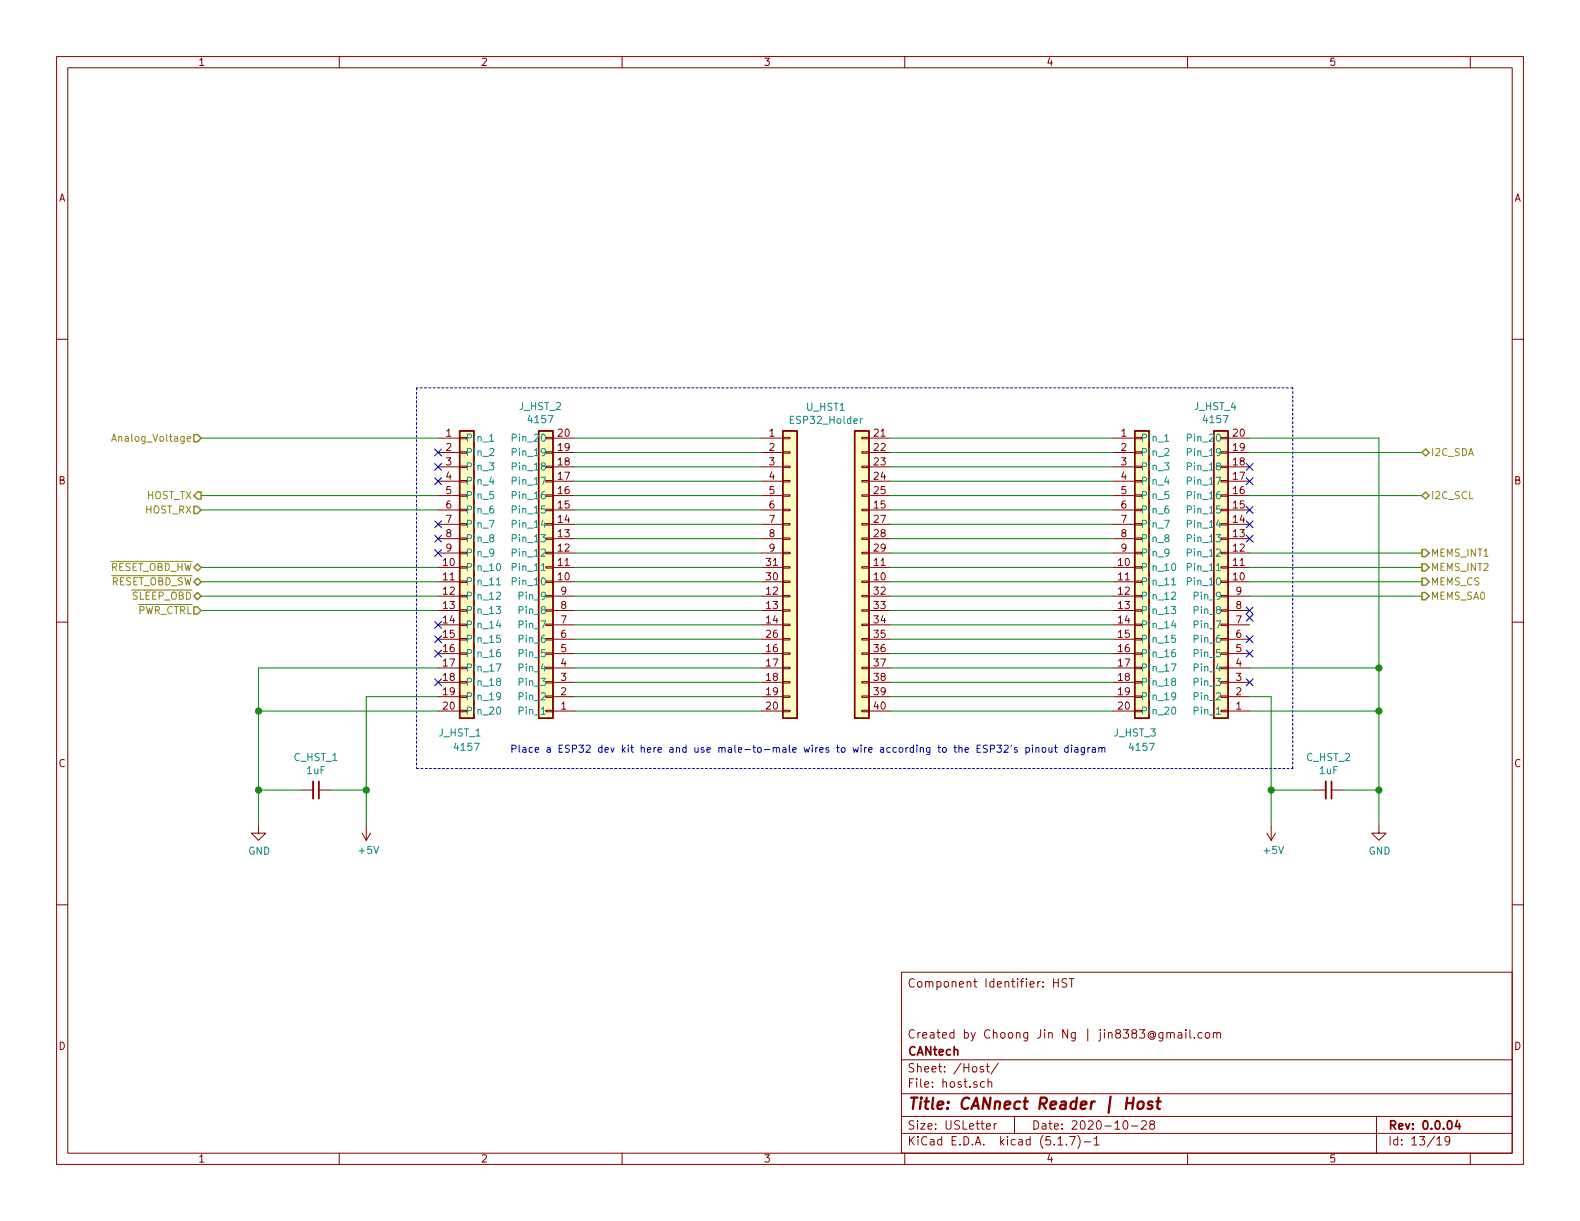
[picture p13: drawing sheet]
<svg xmlns="http://www.w3.org/2000/svg" width="279mm" height="216mm" viewBox="0 0 279 216" stroke-linecap="round" stroke-linejoin="round" font-family="sans-serif">
<defs><g id="words">
<text font-size="2.8" fill="#840000" x="160.4" y="196.2">Title: CANnect Reader | Host</text>
<g font-size="2.1" fill="#840000">
<text x="160.4" y="174.6">Component Identifier: HST</text>
<text x="160.4" y="183.6">Created by Choong Jin Ng | jin8383@gmail.com</text>
<text x="160.4" y="189.6">Sheet: /Host/</text>
<text x="160.4" y="186.6">CANtech</text>
<text x="160.4" y="192.3">File: host.sch</text>
<text x="160.4" y="202.5">KiCad E.D.A. kicad (5.1.7)-1</text>
<text x="160.4" y="199.7">Size: USLetter</text>
<text x="182.4" y="199.7">Date: 2020-10-28</text>
<text x="245.4" y="199.7">Rev: 0.0.04</text>
<text x="245.4" y="202.5">Id: 13/19</text>
</g>
<g font-size="1.8" fill="#840000">
<text x="35" y="11.6">1</text>
<text x="85" y="11.6">2</text>
<text x="135" y="11.6">3</text>
<text x="185" y="11.6">4</text>
<text x="235" y="11.6">5</text>
<text x="10.4" y="35.6">A</text>
<text x="267.8" y="35.6">A</text>
<text x="78.9" y="77.2">1</text>
<text x="98.7" y="77.2">20</text>
<text x="136" y="77.2">1</text>
<text x="154.6" y="77.2">21</text>
<text x="198.3" y="77.2">1</text>
<text x="218.1" y="77.2">20</text>
<text x="78.9" y="79.8">2</text>
<text x="78.9" y="82.3">3</text>
<text x="98.7" y="82.3">18</text>
<text x="98.7" y="79.8">19</text>
<text x="136" y="79.8">2</text>
<text x="136" y="82.3">3</text>
<text x="154.6" y="79.8">22</text>
<text x="154.6" y="82.3">23</text>
<text x="198.3" y="79.8">2</text>
<text x="198.3" y="82.3">3</text>
<text x="218.1" y="82.3">18</text>
<text x="218.1" y="79.8">19</text>
<text x="10.4" y="85.6">B</text>
<text x="78.9" y="84.8">4</text>
<text x="78.9" y="87.4">5</text>
<text x="78.9" y="89.9">6</text>
<text x="98.7" y="89.9">15</text>
<text x="98.7" y="87.4">16</text>
<text x="98.7" y="84.8">17</text>
<text x="136" y="84.8">4</text>
<text x="136" y="87.4">5</text>
<text x="136" y="89.9">6</text>
<text x="154.6" y="89.9">15</text>
<text x="154.6" y="84.8">24</text>
<text x="154.6" y="87.4">25</text>
<text x="198.3" y="84.8">4</text>
<text x="198.3" y="87.4">5</text>
<text x="198.3" y="89.9">6</text>
<text x="218.1" y="89.9">15</text>
<text x="218.1" y="87.4">16</text>
<text x="218.1" y="84.8">17</text>
<text x="267.8" y="85.6">B</text>
<text x="78.9" y="92.5">7</text>
<text x="78.9" y="95">8</text>
<text x="98.7" y="95">13</text>
<text x="98.7" y="92.5">14</text>
<text x="136" y="92.5">7</text>
<text x="136" y="95">8</text>
<text x="154.6" y="92.5">27</text>
<text x="154.6" y="95">28</text>
<text x="198.3" y="92.5">7</text>
<text x="198.3" y="95">8</text>
<text x="218.1" y="95">13</text>
<text x="218.1" y="92.5">14</text>
<text x="78.4" y="100.1">10</text>
<text x="78.9" y="97.5">9</text>
<text x="98.7" y="100.1">11</text>
<text x="98.7" y="97.5">12</text>
<text x="135.6" y="100.1">31</text>
<text x="136" y="97.5">9</text>
<text x="154.6" y="100.1">11</text>
<text x="154.6" y="97.5">29</text>
<text x="197.8" y="100.1">10</text>
<text x="198.3" y="97.5">9</text>
<text x="218.1" y="100.1">11</text>
<text x="218.1" y="97.5">12</text>
<text x="78.4" y="102.6">11</text>
<text x="78.4" y="105.2">12</text>
<text x="78.4" y="107.7">13</text>
<text x="98.7" y="102.6">10</text>
<text x="99.2" y="107.7">8</text>
<text x="99.2" y="105.2">9</text>
<text x="135.6" y="105.2">12</text>
<text x="135.6" y="107.7">13</text>
<text x="135.6" y="102.6">30</text>
<text x="154.6" y="102.6">10</text>
<text x="154.6" y="105.2">32</text>
<text x="154.6" y="107.7">33</text>
<text x="197.8" y="102.6">11</text>
<text x="197.8" y="105.2">12</text>
<text x="197.8" y="107.7">13</text>
<text x="218.1" y="102.6">10</text>
<text x="218.6" y="107.7">8</text>
<text x="218.6" y="105.2">9</text>
<text x="78.4" y="110.2">14</text>
<text x="78.4" y="112.8">15</text>
<text x="99.2" y="112.8">6</text>
<text x="99.2" y="110.2">7</text>
<text x="135.6" y="110.2">14</text>
<text x="135.6" y="112.8">26</text>
<text x="154.6" y="110.2">34</text>
<text x="154.6" y="112.8">35</text>
<text x="197.8" y="110.2">14</text>
<text x="197.8" y="112.8">15</text>
<text x="218.6" y="112.8">6</text>
<text x="218.6" y="110.2">7</text>
<text x="78.4" y="115.3">16</text>
<text x="78.4" y="117.9">17</text>
<text x="99.2" y="117.9">4</text>
<text x="99.2" y="115.3">5</text>
<text x="135.6" y="115.3">16</text>
<text x="135.6" y="117.9">17</text>
<text x="154.6" y="115.3">36</text>
<text x="154.6" y="117.9">37</text>
<text x="197.8" y="115.3">16</text>
<text x="197.8" y="117.9">17</text>
<text x="218.6" y="117.9">4</text>
<text x="218.6" y="115.3">5</text>
<text x="78.4" y="120.4">18</text>
<text x="78.4" y="122.9">19</text>
<text x="78.4" y="125.5">20</text>
<text x="99.2" y="125.5">1</text>
<text x="99.2" y="122.9">2</text>
<text x="99.2" y="120.4">3</text>
<text x="135.6" y="120.4">18</text>
<text x="135.6" y="122.9">19</text>
<text x="135.6" y="125.5">20</text>
<text x="154.6" y="120.4">38</text>
<text x="154.6" y="122.9">39</text>
<text x="154.6" y="125.5">40</text>
<text x="197.8" y="120.4">18</text>
<text x="197.8" y="122.9">19</text>
<text x="197.8" y="125.5">20</text>
<text x="218.6" y="125.5">1</text>
<text x="218.6" y="122.9">2</text>
<text x="218.6" y="120.4">3</text>
<text x="10.4" y="135.6">C</text>
<text x="267.8" y="135.6">C</text>
<text x="10.4" y="185.6">D</text>
<text x="267.8" y="185.6">D</text>
<text x="35" y="205.5">1</text>
<text x="85" y="205.5">2</text>
<text x="135" y="205.5">3</text>
<text x="185" y="205.5">4</text>
<text x="235" y="205.5">5</text>
</g>
<g font-size="1.8" fill="#008484">
<text x="91.8" y="72.5">J_HST_2</text>
<text x="93.6" y="74.8">4157</text>
<text x="140" y="75">ESP32_Holder</text>
<text x="142.7" y="72.6">U_HST1</text>
<text x="211.2" y="72.5">J_HST_4</text>
<text x="213" y="74.8">4157</text>
<text x="82.3" y="78.1">Pin_1</text>
<text x="82.3" y="80.6">Pin_2</text>
<text x="82.3" y="83.2">Pin_3</text>
<text x="91.1" y="83.2">Pin_18</text>
<text x="91.1" y="80.6">Pin_19</text>
<text x="91.1" y="78.1">Pin_20</text>
<text x="201.7" y="78.1">Pin_1</text>
<text x="201.7" y="80.6">Pin_2</text>
<text x="201.7" y="83.2">Pin_3</text>
<text x="210.4" y="83.2">Pin_18</text>
<text x="210.4" y="80.6">Pin_19</text>
<text x="210.4" y="78.1">Pin_20</text>
<text x="82.3" y="85.7">Pin_4</text>
<text x="82.3" y="88.3">Pin_5</text>
<text x="91.1" y="88.3">Pin_16</text>
<text x="91.1" y="85.7">Pin_17</text>
<text x="201.7" y="85.7">Pin_4</text>
<text x="201.7" y="88.3">Pin_5</text>
<text x="210.4" y="88.3">Pin_16</text>
<text x="210.4" y="85.7">Pin_17</text>
<text x="82.3" y="90.8">Pin_6</text>
<text x="82.3" y="93.3">Pin_7</text>
<text x="82.3" y="95.9">Pin_8</text>
<text x="91.1" y="95.9">Pin_13</text>
<text x="91.1" y="93.3">Pin_14</text>
<text x="91.1" y="90.8">Pin_15</text>
<text x="201.7" y="90.8">Pin_6</text>
<text x="201.7" y="93.3">Pin_7</text>
<text x="201.7" y="95.9">Pin_8</text>
<text x="210.4" y="95.9">Pin_13</text>
<text x="210.4" y="93.3">Pin_14</text>
<text x="210.4" y="90.8">Pin_15</text>
<text x="82.3" y="101">Pin_10</text>
<text x="82.3" y="98.4">Pin_9</text>
<text x="91.1" y="101">Pin_11</text>
<text x="91.1" y="98.4">Pin_12</text>
<text x="201.7" y="101">Pin_10</text>
<text x="201.7" y="98.4">Pin_9</text>
<text x="210.4" y="101">Pin_11</text>
<text x="210.4" y="98.4">Pin_12</text>
<text x="82.3" y="103.5">Pin_11</text>
<text x="82.3" y="106">Pin_12</text>
<text x="91.1" y="103.5">Pin_10</text>
<text x="92" y="106">Pin_9</text>
<text x="201.7" y="103.5">Pin_11</text>
<text x="201.7" y="106">Pin_12</text>
<text x="210.4" y="103.5">Pin_10</text>
<text x="211.4" y="106">Pin_9</text>
<text x="82.3" y="108.6">Pin_13</text>
<text x="82.3" y="111.1">Pin_14</text>
<text x="82.3" y="113.7">Pin_15</text>
<text x="92" y="113.7">Pin_6</text>
<text x="92" y="111.1">Pin_7</text>
<text x="92" y="108.6">Pin_8</text>
<text x="201.7" y="108.6">Pin_13</text>
<text x="201.7" y="111.1">Pin_14</text>
<text x="201.7" y="113.7">Pin_15</text>
<text x="211.4" y="113.7">Pin_6</text>
<text x="211.4" y="111.1">Pin_7</text>
<text x="211.4" y="108.6">Pin_8</text>
<text x="82.3" y="116.2">Pin_16</text>
<text x="82.3" y="118.7">Pin_17</text>
<text x="92" y="118.7">Pin_4</text>
<text x="92" y="116.2">Pin_5</text>
<text x="201.7" y="116.2">Pin_16</text>
<text x="201.7" y="118.7">Pin_17</text>
<text x="211.4" y="118.7">Pin_4</text>
<text x="211.4" y="116.2">Pin_5</text>
<text x="82.3" y="121.3">Pin_18</text>
<text x="82.3" y="123.8">Pin_19</text>
<text x="92" y="123.8">Pin_2</text>
<text x="92" y="121.3">Pin_3</text>
<text x="201.7" y="121.3">Pin_18</text>
<text x="201.7" y="123.8">Pin_19</text>
<text x="211.4" y="123.8">Pin_2</text>
<text x="211.4" y="121.3">Pin_3</text>
<text x="77.6" y="130.2">J_HST_1</text>
<text x="82.3" y="126.4">Pin_20</text>
<text x="92" y="126.4">Pin_1</text>
<text x="197" y="130.2">J_HST_3</text>
<text x="201.7" y="126.4">Pin_20</text>
<text x="211.4" y="126.4">Pin_1</text>
<text x="52" y="134.6">C_HST_1</text>
<text x="54.3" y="136.9">1uF</text>
<text x="80.5" y="132.8">4157</text>
<text x="199.9" y="132.8">4157</text>
<text x="231.1" y="134.6">C_HST_2</text>
<text x="233.4" y="136.9">1uF</text>
<text x="43.9" y="151.1">GND</text>
<text x="63.6" y="151">+5V</text>
<text x="223.6" y="151">+5V</text>
<text x="242" y="151.1">GND</text>
</g>
<g font-size="1.8" fill="#848400">
<text x="20.7" y="78.1">Analog_Voltage</text>
<text x="253" y="80.6">I2C_SDA</text>
<text x="25.9" y="88.3">HOST_TX</text>
<text x="253" y="88.3">I2C_SCL</text>
<text x="25.7" y="90.8">HOST_RX</text>
<text x="19.3" y="101">RESET_OBD_HW</text>
<text x="253" y="101">MEMS_INT2</text>
<text x="253" y="98.4">MEMS_INT1</text>
<text x="19.4" y="103.5">RESET_OBD_SW</text>
<text x="23.3" y="106">SLEEP_OBD</text>
<text x="253" y="106">MEMS_SA0</text>
<text x="253" y="103.5">MEMS_CS</text>
<text x="24.2" y="108.6">PWR_CTRL</text>
</g>
<text font-size="1.8" fill="#0000c2" x="90.2" y="133.1">Place a ESP32 dev kit here and use male-to-male wires to wire according to the ESP32's pinout diagram</text>
</g></defs>
<g fill="none" stroke="#840000" stroke-width=".18">
<path d="M10 10h259.4v195.9h-259.4zM12 12h255.4v191.9h-255.4zM60 10v2M110 10v2M160 10v2M210 10v2M260 10v2M10 60h2M267.4 60h2M77.5 77.5h3.8M81.3 79.9h1.2v.2h-1.2zM81.3 77.3h1.2v.3h-1.2z"/>
<path d="M96.5 77.3h1.3v.3h-1.3zM96.5 79.9h1.3v.2h-1.3zM97.8 77.5h3.8M134.6 77.5h3.8M138.4 79.9h1.3v.2h-1.3zM138.4 77.3h1.3v.3h-1.3zM152.4 79.9h1.3v.2h-1.3zM152.4 77.3h1.3v.3h-1.3zM153.7 77.5h3.8M196.8 77.5h3.9M200.7 79.9h1.2v.2h-1.2zM200.7 77.3h1.2v.3h-1.2z"/>
<path d="M215.9 77.3h1.3v.3h-1.3zM215.9 79.9h1.3v.2h-1.3zM217.2 77.5h3.8M77.5 97.8h3.8M77.5 95.3h3.8M77.5 92.7h3.8M77.5 90.2h3.8M77.5 87.6h3.8M77.5 85.1h3.8M77.5 82.6h3.8M77.5 80h3.8M81.3 97.7h1.2v.2h-1.2z"/>
<path d="M81.3 95.1h1.2v.3h-1.2zM81.3 92.6h1.2v.2h-1.2zM81.3 90h1.2v.3h-1.2zM81.3 87.5h1.2v.3h-1.2zM81.3 85h1.2v.2h-1.2zM81.3 82.4h1.2v.3h-1.2zM96.5 82.4h1.3v.3h-1.3zM96.5 85h1.3v.2h-1.3zM96.5 87.5h1.3v.3h-1.3zM96.5 90h1.3v.3h-1.3zM96.5 92.6h1.3v.2h-1.3zM96.5 95.1h1.3v.3h-1.3z"/>
<path d="M96.5 97.7h1.3v.2h-1.3zM97.8 97.8h3.8M97.8 95.3h3.8M97.8 92.7h3.8M97.8 90.2h3.8M97.8 87.6h3.8M97.8 85.1h3.8M97.8 82.6h3.8M97.8 80h3.8M134.6 97.8h3.8M134.6 95.3h3.8M134.6 92.7h3.8"/>
<path d="M134.6 90.2h3.8M134.6 87.6h3.8M134.6 85.1h3.8M134.6 82.6h3.8M134.6 80h3.8M138.4 97.7h1.3v.2h-1.3zM138.4 95.1h1.3v.3h-1.3zM138.4 92.6h1.3v.2h-1.3zM138.4 90h1.3v.3h-1.3zM138.4 87.5h1.3v.3h-1.3zM138.4 85h1.3v.2h-1.3zM138.4 82.4h1.3v.3h-1.3z"/>
<path d="M152.4 97.7h1.3v.2h-1.3zM152.4 95.1h1.3v.3h-1.3zM152.4 92.6h1.3v.2h-1.3zM152.4 90h1.3v.3h-1.3zM152.4 87.5h1.3v.3h-1.3zM152.4 85h1.3v.2h-1.3zM152.4 82.4h1.3v.3h-1.3zM153.7 97.8h3.8M153.7 95.3h3.8M153.7 92.7h3.8M153.7 90.2h3.8M153.7 87.6h3.8"/>
<path d="M153.7 85.1h3.8M153.7 82.6h3.8M153.7 80h3.8M196.8 97.8h3.9M196.8 95.3h3.9M196.8 92.7h3.9M196.8 90.2h3.9M196.8 87.6h3.9M196.8 85.1h3.9M196.8 82.6h3.9M196.8 80h3.9M200.7 97.7h1.2v.2h-1.2z"/>
<path d="M200.7 95.1h1.2v.3h-1.2zM200.7 92.6h1.2v.2h-1.2zM200.7 90h1.2v.3h-1.2zM200.7 87.5h1.2v.3h-1.2zM200.7 85h1.2v.2h-1.2zM200.7 82.4h1.2v.3h-1.2zM215.9 82.4h1.3v.3h-1.3zM215.9 85h1.3v.2h-1.3zM215.9 87.5h1.3v.3h-1.3zM215.9 90h1.3v.3h-1.3zM215.9 92.6h1.3v.2h-1.3zM215.9 95.1h1.3v.3h-1.3z"/>
<path d="M215.9 97.7h1.3v.2h-1.3zM217.2 97.8h3.8M217.2 95.3h3.8M217.2 92.7h3.8M217.2 90.2h3.8M217.2 87.6h3.8M217.2 85.1h3.8M217.2 82.6h3.8M217.2 80h3.8M10 110h2M77.5 102.9h3.8M77.5 100.3h3.8"/>
<path d="M77.5 118.1h3.8M77.5 115.6h3.8M77.5 113h3.8M77.5 110.5h3.8M77.5 108h3.8M77.5 105.4h3.8M81.3 118h1.2v.2h-1.2zM81.3 115.4h1.2v.3h-1.2zM81.3 112.9h1.2v.3h-1.2zM81.3 110.4h1.2v.2h-1.2zM81.3 107.8h1.2v.3h-1.2zM81.3 105.3h1.2v.2h-1.2z"/>
<path d="M81.3 102.7h1.2v.3h-1.2zM81.3 100.2h1.2v.3h-1.2zM96.5 100.2h1.3v.3h-1.3zM96.5 102.7h1.3v.3h-1.3zM96.5 105.3h1.3v.2h-1.3zM96.5 107.8h1.3v.3h-1.3zM96.5 110.4h1.3v.2h-1.3zM96.5 112.9h1.3v.3h-1.3zM96.5 115.4h1.3v.3h-1.3zM96.5 118h1.3v.2h-1.3zM97.8 102.9h3.8M97.8 100.3h3.8"/>
<path d="M97.8 118.1h3.8M97.8 115.6h3.8M97.8 113h3.8M97.8 110.5h3.8M97.8 108h3.8M97.8 105.4h3.8M134.6 102.9h3.8M134.6 100.3h3.8M134.6 118.1h3.8M134.6 115.6h3.8M134.6 113h3.8M134.6 110.5h3.8"/>
<path d="M134.6 108h3.8M134.6 105.4h3.8M138.4 118h1.3v.2h-1.3zM138.4 115.4h1.3v.3h-1.3zM138.4 112.9h1.3v.3h-1.3zM138.4 110.4h1.3v.2h-1.3zM138.4 107.8h1.3v.3h-1.3zM138.4 105.3h1.3v.2h-1.3zM138.4 102.7h1.3v.3h-1.3zM138.4 100.2h1.3v.3h-1.3zM152.4 118h1.3v.2h-1.3zM152.4 115.4h1.3v.3h-1.3z"/>
<path d="M152.4 112.9h1.3v.3h-1.3zM152.4 110.4h1.3v.2h-1.3zM152.4 107.8h1.3v.3h-1.3zM152.4 105.3h1.3v.2h-1.3zM152.4 102.7h1.3v.3h-1.3zM152.4 100.2h1.3v.3h-1.3zM153.7 102.9h3.8M153.7 100.3h3.8M153.7 118.1h3.8M153.7 115.6h3.8M153.7 113h3.8M153.7 110.5h3.8"/>
<path d="M153.7 108h3.8M153.7 105.4h3.8M196.8 102.9h3.9M196.8 100.3h3.9M196.8 118.1h3.9M196.8 115.6h3.9M196.8 113h3.9M196.8 110.5h3.9M196.8 108h3.9M196.8 105.4h3.9M200.7 118h1.2v.2h-1.2zM200.7 115.4h1.2v.3h-1.2z"/>
<path d="M200.7 112.9h1.2v.3h-1.2zM200.7 110.4h1.2v.2h-1.2zM200.7 107.8h1.2v.3h-1.2zM200.7 105.3h1.2v.2h-1.2zM200.7 102.7h1.2v.3h-1.2zM200.7 100.2h1.2v.3h-1.2zM215.9 100.2h1.3v.3h-1.3zM215.9 102.7h1.3v.3h-1.3zM215.9 105.3h1.3v.2h-1.3zM215.9 107.8h1.3v.3h-1.3zM215.9 110.4h1.3v.2h-1.3zM215.9 112.9h1.3v.3h-1.3z"/>
<path d="M215.9 115.4h1.3v.3h-1.3zM215.9 118h1.3v.2h-1.3zM217.2 102.9h3.8M217.2 100.3h3.8M217.2 118.1h3.8M217.2 115.6h3.8M217.2 113h3.8M217.2 110.5h3.8M217.2 108h3.8M217.2 105.4h3.8M267.4 110h2M53.3 139.7h2.1"/>
<path d="M56.4 139.7h2M77.5 125.7h3.8M77.5 123.2h3.8M77.5 120.7h3.8M81.3 125.6h1.2v.3h-1.2zM81.3 123.1h1.2v.2h-1.2zM81.3 120.5h1.2v.3h-1.2zM96.5 120.5h1.3v.3h-1.3zM96.5 123.1h1.3v.2h-1.3zM96.5 125.6h1.3v.3h-1.3zM97.8 125.7h3.8M97.8 123.2h3.8"/>
<path d="M97.8 120.7h3.8M134.6 125.7h3.8M134.6 123.2h3.8M134.6 120.7h3.8M138.4 125.6h1.3v.3h-1.3zM138.4 123.1h1.3v.2h-1.3zM138.4 120.5h1.3v.3h-1.3zM152.4 125.6h1.3v.3h-1.3zM152.4 123.1h1.3v.2h-1.3zM152.4 120.5h1.3v.3h-1.3zM153.7 125.7h3.8M153.7 123.2h3.8"/>
<path d="M153.7 120.7h3.8M196.8 125.7h3.9M196.8 123.2h3.9M196.8 120.7h3.9M200.7 125.6h1.2v.3h-1.2zM200.7 123.1h1.2v.2h-1.2zM200.7 120.5h1.2v.3h-1.2zM215.9 120.5h1.3v.3h-1.3zM215.9 123.1h1.3v.2h-1.3zM215.9 125.6h1.3v.3h-1.3zM217.2 125.7h3.8M217.2 123.2h3.8"/>
<path d="M217.2 120.7h3.8M232.4 139.7h2M235.5 139.7h2M10 160h2M45.7 146.1v1.2h1.3l-1.3 1.3-1.3-1.3h1.3M64 147.3l.8 1.3M64.8 146.1v2.5M65.5 147.3l-.7 1.3M224 147.3l.8 1.3M224.8 146.1v2.5M225.6 147.3l-.8 1.3M243.8 146.1v1.2h1.3l-1.3 1.3-1.2-1.3h1.2"/>
<path d="M267.4 160h2M159.4 171.9h108v32h-108zM186.3 173.1v1.4M186.3 173.8h.8M187.1 173.1v1.4M188.6 173.1h-.5l-.2 .1v.4l.6 .3 .1 .4-.2 .2h-.6M189.1 173.1h.8M189.5 173.1v1.4M159.4 197.4h108M159.4 193.4h108M159.4 187.4h108M173.9 188.6a.37 .37 0 0 0-.6 .2l.1 .2 .5 .1 .1 .2-.3 .3-.4-.1"/>
<path d="M174.1 191.3h-.4l-.3 .2 .1 .6 .2 .2 .4-.1M174.4 188.6h.6M174.4 199.2l.8-.2-.1-.2-.4-.1-.3 .2 .1 .7h.6M174.6 188.1v1.3l.4 .2M174.7 191.4l.1-.1a.37 .37 0 0 1 .6 .2v.8M174.7 190.8v1.5M175.8 198.7v1M176.2 198.7l-.3 .1-.1 .2M176.5 188l-1.3 1.9M179.4 197.4v3M198.8 198.2h.3a.94 .94 0 0 1 0 1.5 .8 .8 0 0 1-.6-.7 .8 .8 0 0 1 .3-.8zM200.1 199.1h1.1"/>
<path d="M201.9 198.3l.2-.1h.3l.3 .1v.3v.2l-.9 .9h.9M203.6 198.8l-.3-.3 .1-.2 .2-.1h.4l.2 .3-.1 .2-.6 .2a.48 .48 0 0 0-.1 .6l.2 .2 .5-.2a.48 .48 0 0 0-.1-.6l-.1-.1M206.3 182.7l.3-.1 .3 .1 .1 .9M206.3 182.6v1M207 182.8a.36 .36 0 0 1 .3-.2 .36 .36 0 0 1 .3 .2v.8M208.4 182.7h.5l.1 .9M209 182.9l-.5 .1a.29 .29 0 0 0-.2 .3 .29 .29 0 0 0 .2 .3l.5-.1M209.7 182.1v.1M209.7 182.6v1M210.4 182.1v1.3l.2 .2M211.2 183.4v.2M212.5 182.7l-.4-.1-.3 .3 .1 .5 .2 .2 .4-.1"/>
<path d="M213.2 182.7l.2-.1 .4 .1v.7l-.2 .2-.4-.2zM214.6 182.7l.2-.1 .3 .1 .1 .9M214.6 182.6v1M215.2 182.8a.36 .36 0 0 1 .3-.2 .36 .36 0 0 1 .3 .2v.8M243.4 197.4v6.5M60 203.9v2M110 203.9v2M159.4 200.4h108M160 203.9v2M187.1 202.5h.8M188.6 202.3v.2M189.2 201h.9l-.6 1.5"/>
<path d="M190.6 200.8a1.71 1.71 0 0 1 0 2.2M191.7 201.9h1.2M193.5 201.4l.4-.4v1.5M193.5 202.5h.9M210 203.9v2M254.1 201.4l.4-.4v1.5M254.1 202.5h.8M256.4 201.6l-.1 .2a.48 .48 0 0 1-.7 0v-.7a.48 .48 0 0 1 .7 0 1.27 1.27 0 0 1-.2 1.3l-.4 .1M260 203.9v2"/>
</g>
<path d="M56.4 138.2v3M235.5 138.2v3M257.7 198.1l-.3 1.1h.9M258.1 198.7v1" fill="none" stroke="#840000" stroke-width=".3"/>
<path d="M199.2 195h1.2M200.5 194.1l-.3 2M201.3 194.9a.53 .53 0 0 1 .6-.2 .53 .53 0 0 1 .4 .4l-.1 .6a.54 .54 0 0 1-.5 .4 .54 .54 0 0 1-.6-.4zM203.8 194.8a.49 .49 0 0 0-.8 .3l.3 .3 .4 .1 .1 .2-.3 .4-.6-.1M204.5 194.8h.8M204.9 194.1l-.3 1.7 .1 .2 .4 .1" fill="none" stroke="#840000" stroke-width=".41"/>
<g fill="#ffffc2" stroke="#ffffc2" stroke-width=".18">
<path d="M214.6 76.2h2.6v50.8h-2.6z"/>
<path d="M200.7 76.2h2.5v50.8h-2.5z"/>
<path d="M138.4 76.2h2.6v50.8h-2.6z"/>
<path d="M151.1 76.2h2.6v50.8h-2.6z"/>
<path d="M81.3 76.2h2.5v50.8h-2.5z"/>
<path d="M95.2 76.2h2.6v50.8h-2.6z"/>
</g>
<path d="M81.3 76.2h2.5v50.8h-2.5zM95.2 76.2h2.6v50.8h-2.6zM138.4 76.2h2.6v50.8h-2.6zM151.1 76.2h2.6v50.8h-2.6zM200.7 76.2h2.5v50.8h-2.5zM214.6 76.2h2.6v50.8h-2.6z" fill="none" stroke="#840000" stroke-width=".25"/>
<g fill="none" stroke="#008484" stroke-width=".18">
<path d="M86.6 78h.7M90.6 80l.6-.1 .1-.2-.1-.3-.1-.1h-.5v1.3M90.6 77.4h.6l.1-.2-.1-.3-.1-.1h-.5v1.2M152.5 74l-.4 .3M206 78h.7M210 80l.6-.1 .1-.2-.1-.3-.2-.1h-.4v1.3M210 77.4h.6l.1-.2-.1-.3-.2-.1h-.4v1.2M87.9 99.7l.2-.1a.69 .69 0 0 1 .4 .7 .69 .69 0 0 1-.4 .6l-.2-.2-.1-.3zM90.6 97.7h.6l.1-.2-.1-.3-.1-.1h-.5v1.2M90.6 95.2l.6-.1 .1-.1-.1-.3-.1-.2h-.5v1.3M90.6 92.7l.6-.1 .1-.2-.1-.3-.1-.1h-.5v1.3M90.6 90.1h.6l.1-.2-.1-.3-.1-.1h-.5v1.2"/>
<path d="M90.6 87.6l.6-.1 .1-.1-.1-.4-.1-.1h-.5v1.3M90.6 85h.6l.1-.2-.1-.3-.1-.1h-.5v1.2M90.6 82.5l.6-.1 .1-.1-.1-.3-.1-.2h-.5v1.3M207.3 99.7l.2-.1a.69 .69 0 0 1 .4 .7 .69 .69 0 0 1-.4 .6l-.3-.2v-.3zM210 97.7h.6l.1-.2-.1-.3-.2-.1h-.4v1.2M210 95.2l.6-.1 .1-.1-.1-.3-.2-.2h-.4v1.3M210 92.7l.6-.1 .1-.2-.1-.3-.2-.1h-.4v1.3M210 90.1h.6l.1-.2-.1-.3-.2-.1h-.4v1.2M210 87.6l.6-.1 .1-.1-.1-.4-.2-.1h-.4v1.3M210 85h.6l.1-.2-.1-.3-.2-.1h-.4v1.2M210 82.5l.6-.1 .1-.1-.1-.3-.2-.2h-.4v1.3M87.7 107.2h.8l-.4 .5 .4 .1-.1 .7h-.5l-.2-.1"/>
<path d="M87.7 117.4h.9l-.6 1.3M87.8 102.5l.4-.3v1.2M87.8 104.8l.5-.1 .2 .4v.2l-.8 .7h.8M87.8 103.4h.7M88.1 109.7l-.3 .9h.8M88.4 114.9h-.4a.87 .87 0 0 0 0 1.2l.5-.1v-.5l-.5-.2-.2 .3M88.4 110.2v.8M88.5 112.3h-.6l-.1 .6 .2-.1 .4 .1 .1 .6-.2 .1-.5-.1M90.6 102.8h.6l.1-.2-.1-.3-.1-.1h-.5v1.2M90.6 100.3l.6-.1 .1-.1-.1-.4-.1-.1h-.5v1.3M207.1 107.2h.8l-.4 .5 .3 .1v.7h-.5l-.2-.1M207.1 117.4h.9l-.6 1.3"/>
<path d="M207.2 102.5l.3-.3v1.2M207.2 104.8l.5-.1 .2 .4-.1 .2-.7 .7h.8M207.2 103.4h.7M207.5 109.7l-.3 .9h.8M207.8 114.9h-.4a.87 .87 0 0 0 0 1.2l.4-.1v-.5l-.4-.2-.2 .3M207.8 110.2v.8M207.8 112.3h-.6v.6l.2-.1 .4 .1v.6l-.1 .1-.5-.1M210 102.8h.6l.1-.2-.1-.3-.2-.1h-.4v1.2M210 100.3l.6-.1 .1-.1-.1-.4-.2-.1h-.4v1.3M88 125.1l.1-.1a.69 .69 0 0 1 .4 .7 .69 .69 0 0 1-.4 .6 .83 .83 0 0 1-.1-1.2zM88 120.5l-.1-.1v-.3l.1-.2 .4 .1 .1 .4-.6 .1-.1 .2v.3l.2 .2h.4l.1-.2v-.4l-.2-.1M88.5 123l-.2 .3h-.3l-.2-.3 .1-.4 .1-.1h.3l.2 .2a.97 .97 0 0 1-.2 1h-.4"/>
<path d="M207.3 125.1l.2-.1a.69 .69 0 0 1 .4 .7 .69 .69 0 0 1-.4 .6l-.3-.2v-.3zM207.4 120.5l-.2-.1v-.3l.2-.2 .4 .1v.4l-.5 .1-.1 .2v.3l.2 .2h.4l.1-.2-.1-.4-.1-.1M207.9 123l-.2 .3h-.3l-.2-.3v-.4l.2-.1h.3l.2 .2a.97 .97 0 0 1-.2 1h-.4"/>
</g>
<path d="M55.4 138.2v3M234.4 138.2v3" fill="none" stroke="#840000" stroke-width=".33"/>
<path d="M73.7 68.6v67.3M228.6 68.6h-154.9M73.7 135.9h154.9M228.6 135.9v-67.3" fill="none" stroke="#0000c2" stroke-width=".18" stroke-dasharray=".4 .4"/>
<g fill="none" stroke="#008400" stroke-width=".18">
<path d="M35.6 77.5h41.9M101.6 77.5h33M157.5 77.5h39.3M221 77.5h22.8v68.6M35.6 90.2h41.9M35.6 87.6h41.9M101.6 90.2h33M101.6 80h33M101.6 82.6h33M101.6 85.1h33M101.6 87.6h33M101.6 92.7h33"/>
<path d="M101.6 95.3h33M101.6 97.8h33M157.5 90.2h39.3M157.5 80h39.3M157.5 82.6h39.3M157.5 85.1h39.3M157.5 87.6h39.3M157.5 92.7h39.3M157.5 95.3h39.3M157.5 97.8h39.3M221 80h30.5M221 87.6h30.5"/>
<path d="M221 97.8h30.5M35.6 105.4h41.9M35.6 108h41.9M35.6 100.3h41.9M35.6 102.9h41.9M77.5 118.1h-31.8v28M101.6 105.4h33M101.6 108h33M101.6 100.3h33M101.6 102.9h33M101.6 110.5h33M101.6 113h33"/>
<path d="M101.6 115.6h33M101.6 118.1h33M157.5 105.4h39.3M157.5 108h39.3M157.5 100.3h39.3M157.5 102.9h39.3M157.5 110.5h39.3M157.5 113h39.3M157.5 115.6h39.3M157.5 118.1h39.3M221 105.4h30.5M221 100.3h30.5"/>
<path d="M221 102.9h30.5M221 118.1h22.8M45.7 125.7h31.8M45.7 139.7h7.6M58.4 139.7h6.4M77.5 123.2h-12.7v22.9M101.6 125.7h33M101.6 123.2h33M101.6 120.7h33M157.5 125.7h39.3M157.5 123.2h39.3M157.5 120.7h39.3"/>
<path d="M221 125.7h22.8M221 123.2h3.8v22.9M224.8 139.7h7.6M237.5 139.7h6.3"/>
</g>
<g fill="none" stroke="#848400" stroke-width=".25">
<path d="M34.3 76.8h.6l.7 .7-.7 .6h-.6zM34.3 89.5h.6l.7 .7-.7 .6h-.6zM34.9 87h.7v1.3h-.7l-.6-.7zM251.5 99.7h.6l.6 .6-.6 .7h-.6zM251.5 80l.6-.6 .6 .6-.6 .6zM251.5 87.6l.6-.6 .6 .6-.6 .7zM251.5 97.2h.6l.6 .6-.6 .6h-.6zM34.3 107.3h.6l.7 .7-.7 .6h-.6zM34.3 100.3l.6-.6 .7 .6-.7 .7zM34.3 102.9l.6-.7 .7 .7-.7 .6zM34.3 105.4l.6-.6 .7 .6-.7 .6zM251.5 104.8h.6l.6 .6-.6 .6h-.6z"/>
<path d="M251.5 102.2h.6l.6 .7-.6 .6h-.6z"/>
</g>
<path d="M19.7 78l.5-1.2 .4 1.2M19.9 77.7h.6" fill="none" stroke="#848400" stroke-width=".18"/>
<g fill="none" stroke="#0000c2" stroke-width=".18">
<path d="M172.8 132.4h.4M173.4 131.7h-.6v1.3h.6M174.6 131.8l-.5-.1-.2 .3 .1 .3 .5 .2v.4l-.2 .1h-.4M175.1 132.4l.7-.1v-.4l-.7-.2v1.3M176.3 131.7h.8l-.4 .5 .3 .2 .1 .4-.3 .2-.5-.1M177.6 131.9l.5-.2 .2 .4-.1 .2-.7 .7h.8M178.9 131.7l-.1 .3M179.9 132.2h-.3l-.2 .2v.1l.5 .2v.3h-.5M181.4 132.2h.4l.2 .2-.1 .6h-.5M181.4 132.2v1.3M182.6 131.7v.2M182.6 132.2v.8"/>
<path d="M183.2 132.3l.2-.1h.3v.8M183.2 132.2v.8M184.3 132.3l.2-.1 .4 .1v.5l-.1 .2h-.3l-.2-.1zM185.5 132.2v.8h.4l.1-.1M186 132.2v.8M186.5 132.2h.4M186.6 131.7v1.1l.3 .2M188.9 132.2h-.4l-.2 .2 .1 .6h.5M188.9 131.7v1.3M189.5 131.7v.2M189.5 132.2v.8M190.1 132.2h.5v.8"/>
<path d="M190.6 132.5h-.4l-.2 .2 .1 .3h.5M191.8 132.2l-.1 1.1-.2 .2-.3-.1M191.8 132.2h-.4l-.2 .2 .1 .6h.5M192.4 132.2v.8M192.7 132.2l-.3 .2M193.2 132.2h.4l.1 .8M193.7 132.5h-.4l-.2 .2 .1 .3h.5M194.3 132.3l.2-.1h.3l.1 .8M194.3 132.2v.8M194.9 132.4l.1-.2h.4v.8"/>
</g>
<g fill="#008400" stroke="#008400" stroke-width=".25">
<circle cx="243.8" cy="125.7" r=".51"/>
<circle cx="45.7" cy="125.7" r=".51"/>
<circle cx="45.7" cy="139.7" r=".51"/>
<circle cx="64.8" cy="139.7" r=".51"/>
<circle cx="243.8" cy="118.1" r=".51"/>
<circle cx="224.8" cy="139.7" r=".51"/>
<circle cx="243.8" cy="139.7" r=".51"/>
</g>
<g fill="none" stroke="#000084" stroke-width=".18">
<path d="M76.9 79.4l1.2 1.2M78.1 79.4l-1.2 1.2M76.9 81.9l1.2 1.3M76.9 84.5l1.2 1.2M76.9 92.1l1.2 1.2M76.9 94.6l1.2 1.3M76.9 97.2l1.2 1.2M78.1 81.9l-1.2 1.3M78.1 84.5l-1.2 1.2M78.1 92.1l-1.2 1.2M78.1 94.6l-1.2 1.3M78.1 97.2l-1.2 1.2"/>
<path d="M220.4 84.5l1.2 1.2M220.4 94.6l1.2 1.3M220.4 81.9l1.2 1.3M220.4 92.1l1.2 1.2M220.4 89.6l1.2 1.2M221.6 84.5l-1.2 1.2M221.6 94.6l-1.2 1.3M221.6 81.9l-1.2 1.3M221.6 92.1l-1.2 1.2M221.6 89.6l-1.2 1.2M76.9 109.9l1.2 1.2M76.9 112.4l1.2 1.2"/>
<path d="M76.9 115l1.2 1.2M78.1 109.9l-1.2 1.2M78.1 112.4l-1.2 1.2M78.1 115l-1.2 1.2M220.4 115l1.2 1.2M220.4 112.4l1.2 1.2M220.4 108.6l1.2 1.2M220.4 107.3l1.2 1.3M221.6 115l-1.2 1.2M221.6 112.4l-1.2 1.2M221.6 108.6l-1.2 1.2M221.6 107.3l-1.2 1.3"/>
<path d="M76.9 120l1.2 1.3M78.1 120l-1.2 1.3M220.4 120l1.2 1.3M221.6 120l-1.2 1.3"/>
</g>
<use href="#words"/>
</svg>
